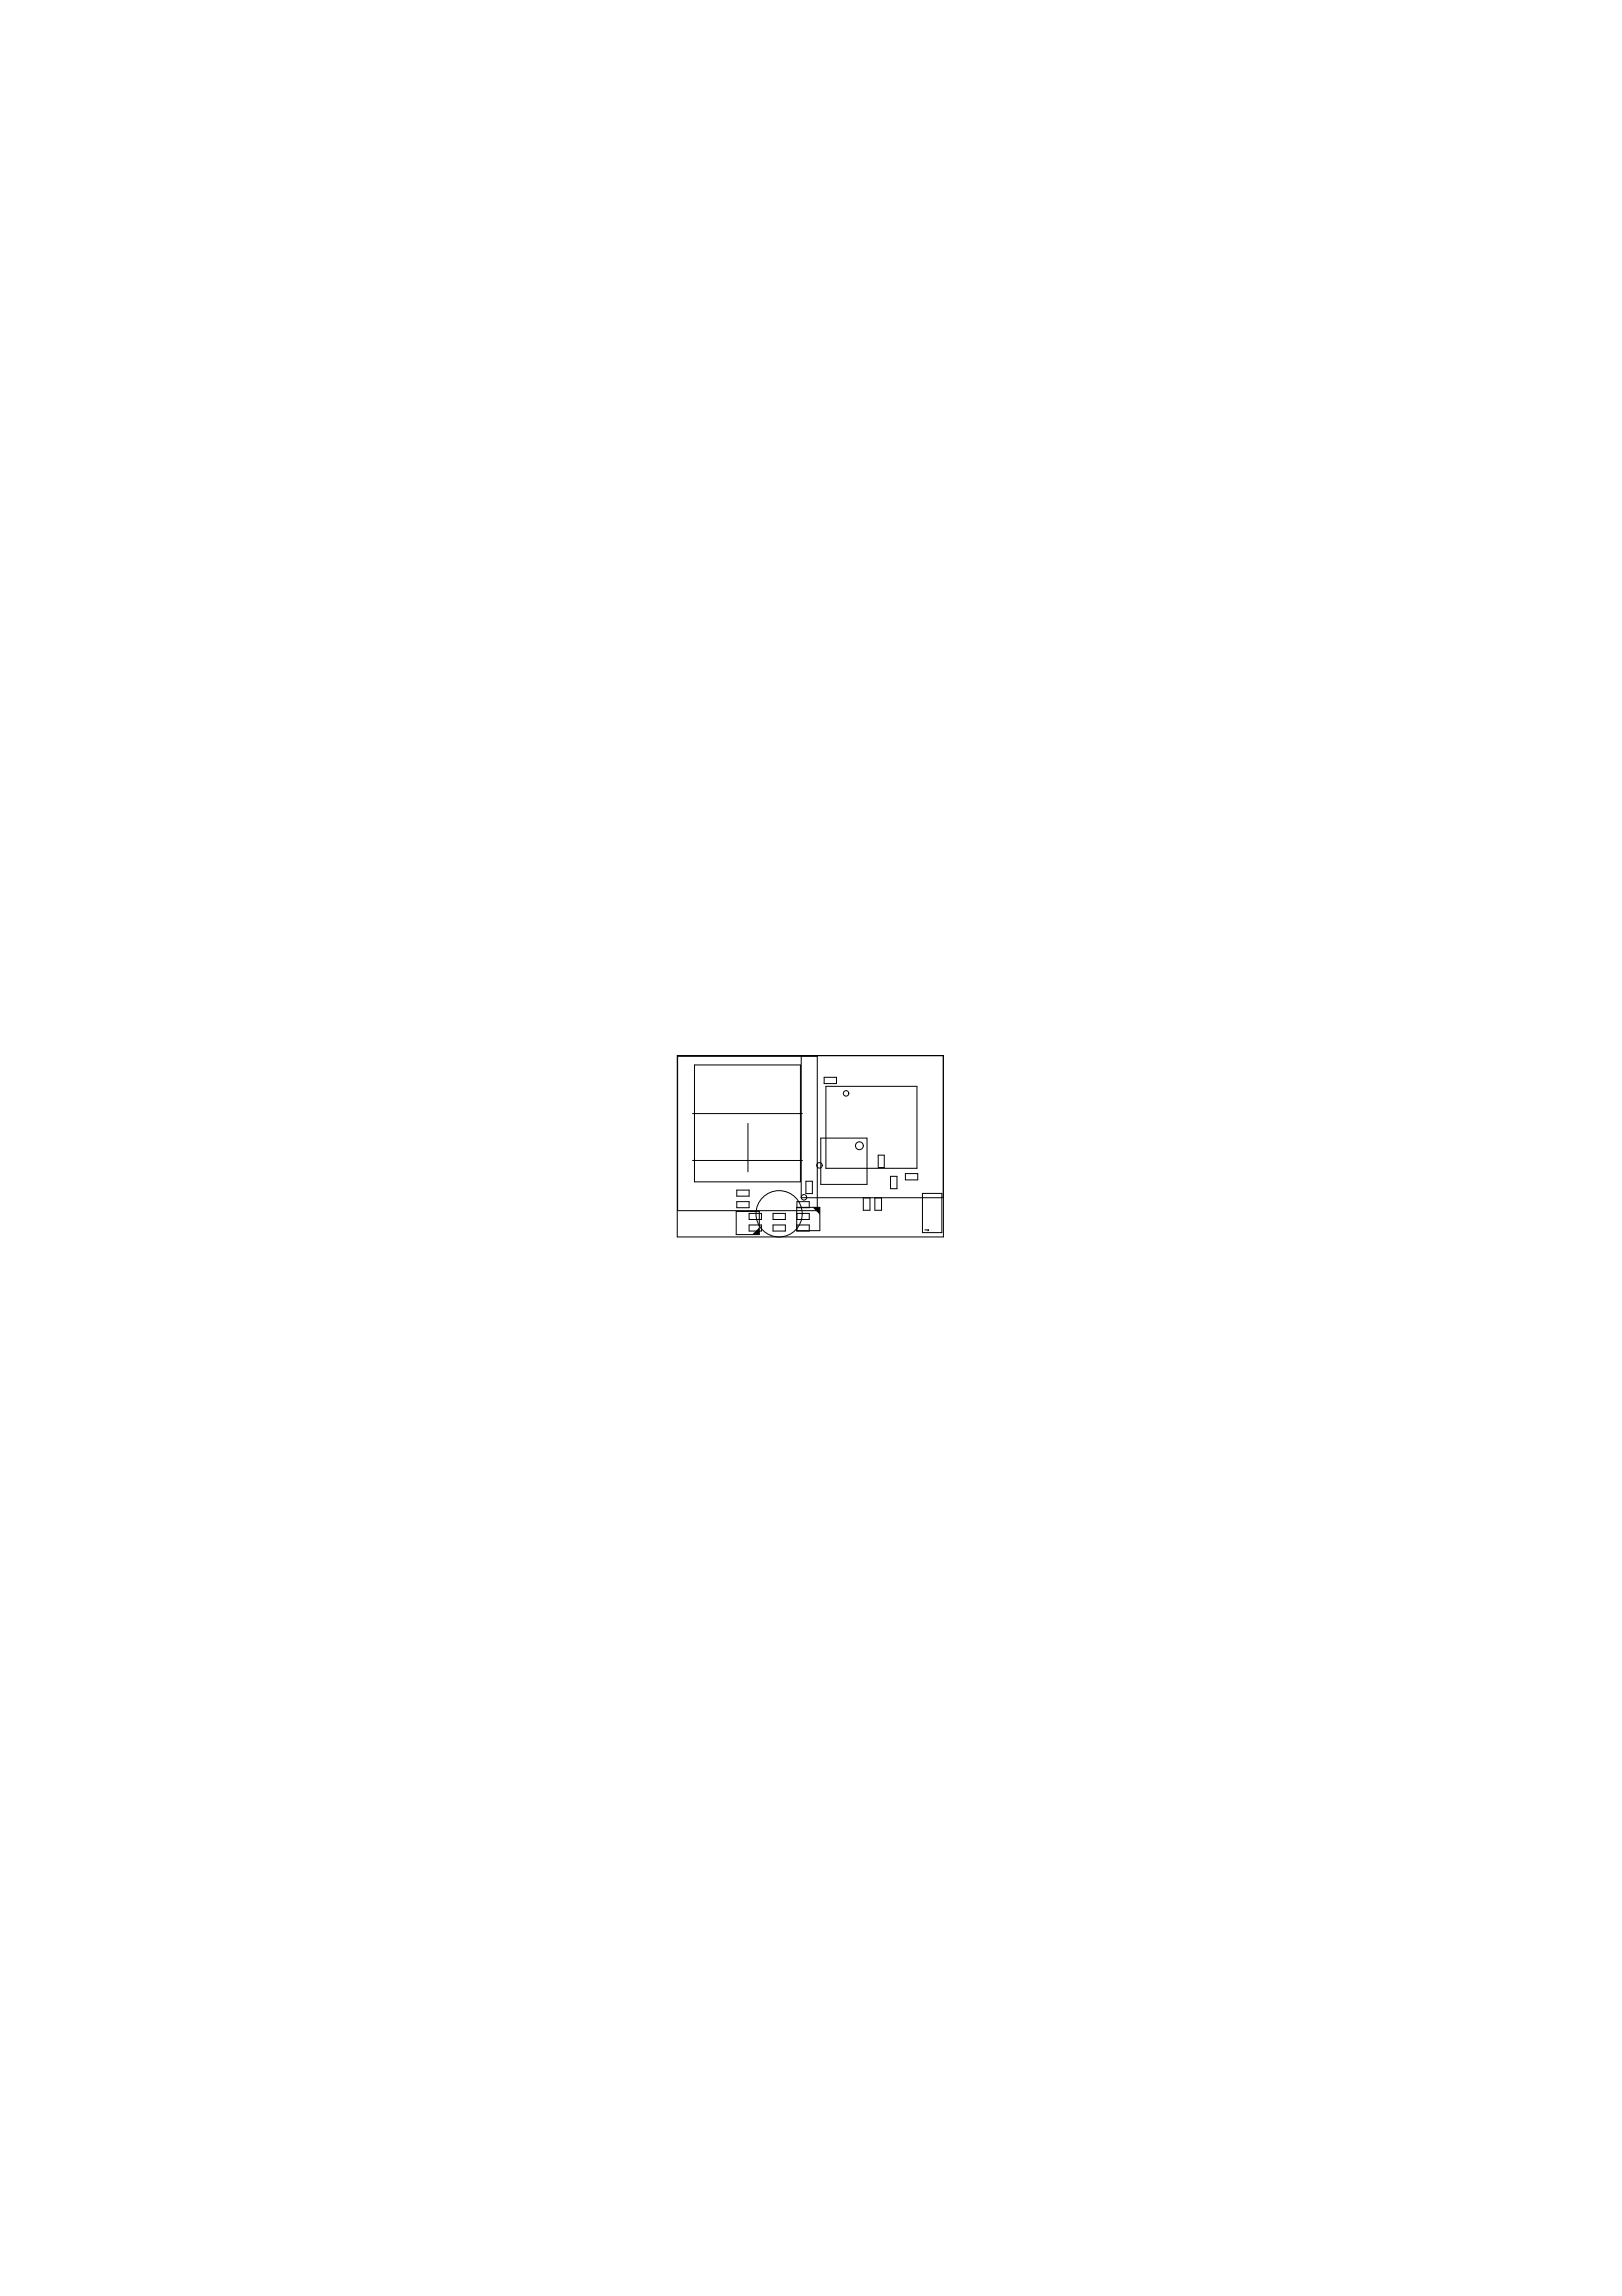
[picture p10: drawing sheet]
<svg xmlns="http://www.w3.org/2000/svg" width="210mm" height="297mm" viewBox="0 0 210 297" stroke-linecap="round" stroke-linejoin="round" font-family="sans-serif">
<g fill="none" stroke="#000" stroke-width=".13">
<path d="M87.6 136.6h34.5v23.4h-34.5zM87.7 136.7h18.1v19.9h-18.1zM89.9 137.8h13.7v15.1h-13.7zM103.7 136.6h18.4v18.4h-18.4zM106.7 139.4h1.5v.8h-1.5zM89.6 150.1h14.2M89.6 144.1h14.2M95.3 156.7h3v3h-3zM95.3 154h1.6v.7h-1.6zM95.3 155.5h1.6v.7h-1.6zM96.8 145.3v6.3M96.9 157h1.6v.8h-1.6z"/>
<path d="M96.9 158.5h1.6v.8h-1.6zM100 158.5h1.6v.8h-1.6zM100 157h1.6v.8h-1.6zM103.1 156.2h3v3h-3zM103.1 158.5h1.6v.8h-1.6zM103.1 157h1.6v.8h-1.6zM103.1 155.5h1.6v.7h-1.6zM104.3 152.8h.8v1.6h-.8zM106.2 147.2h6v6h-6zM106.9 140.5h11.8v10.6h-11.8zM111.7 155v1.6h.9v-1.6M113.2 155v1.6h.9v-1.6"/>
<path d="M113.6 149.4h.8v1.6h-.8zM115.2 152.2h.9v1.6h-.9zM117.2 151.8h1.6v.8h-1.6zM119.4 154.4h2.5v5.1h-2.5zM119.7 159.1h.5l-.1 .1"/>
<circle cx="100.8" cy="157" r="2.99"/>
<circle cx="104" cy="154.9" r=".36"/>
<circle cx="106" cy="150.8" r=".36"/>
<circle cx="109.5" cy="141.5" r=".36"/>
<circle cx="111.2" cy="148.2" r=".51"/>
</g>
<path d="M97.3 159.7l1-.9v.9zM105.2 156.2h.9v.9z" fill="#000"/>
</svg>
